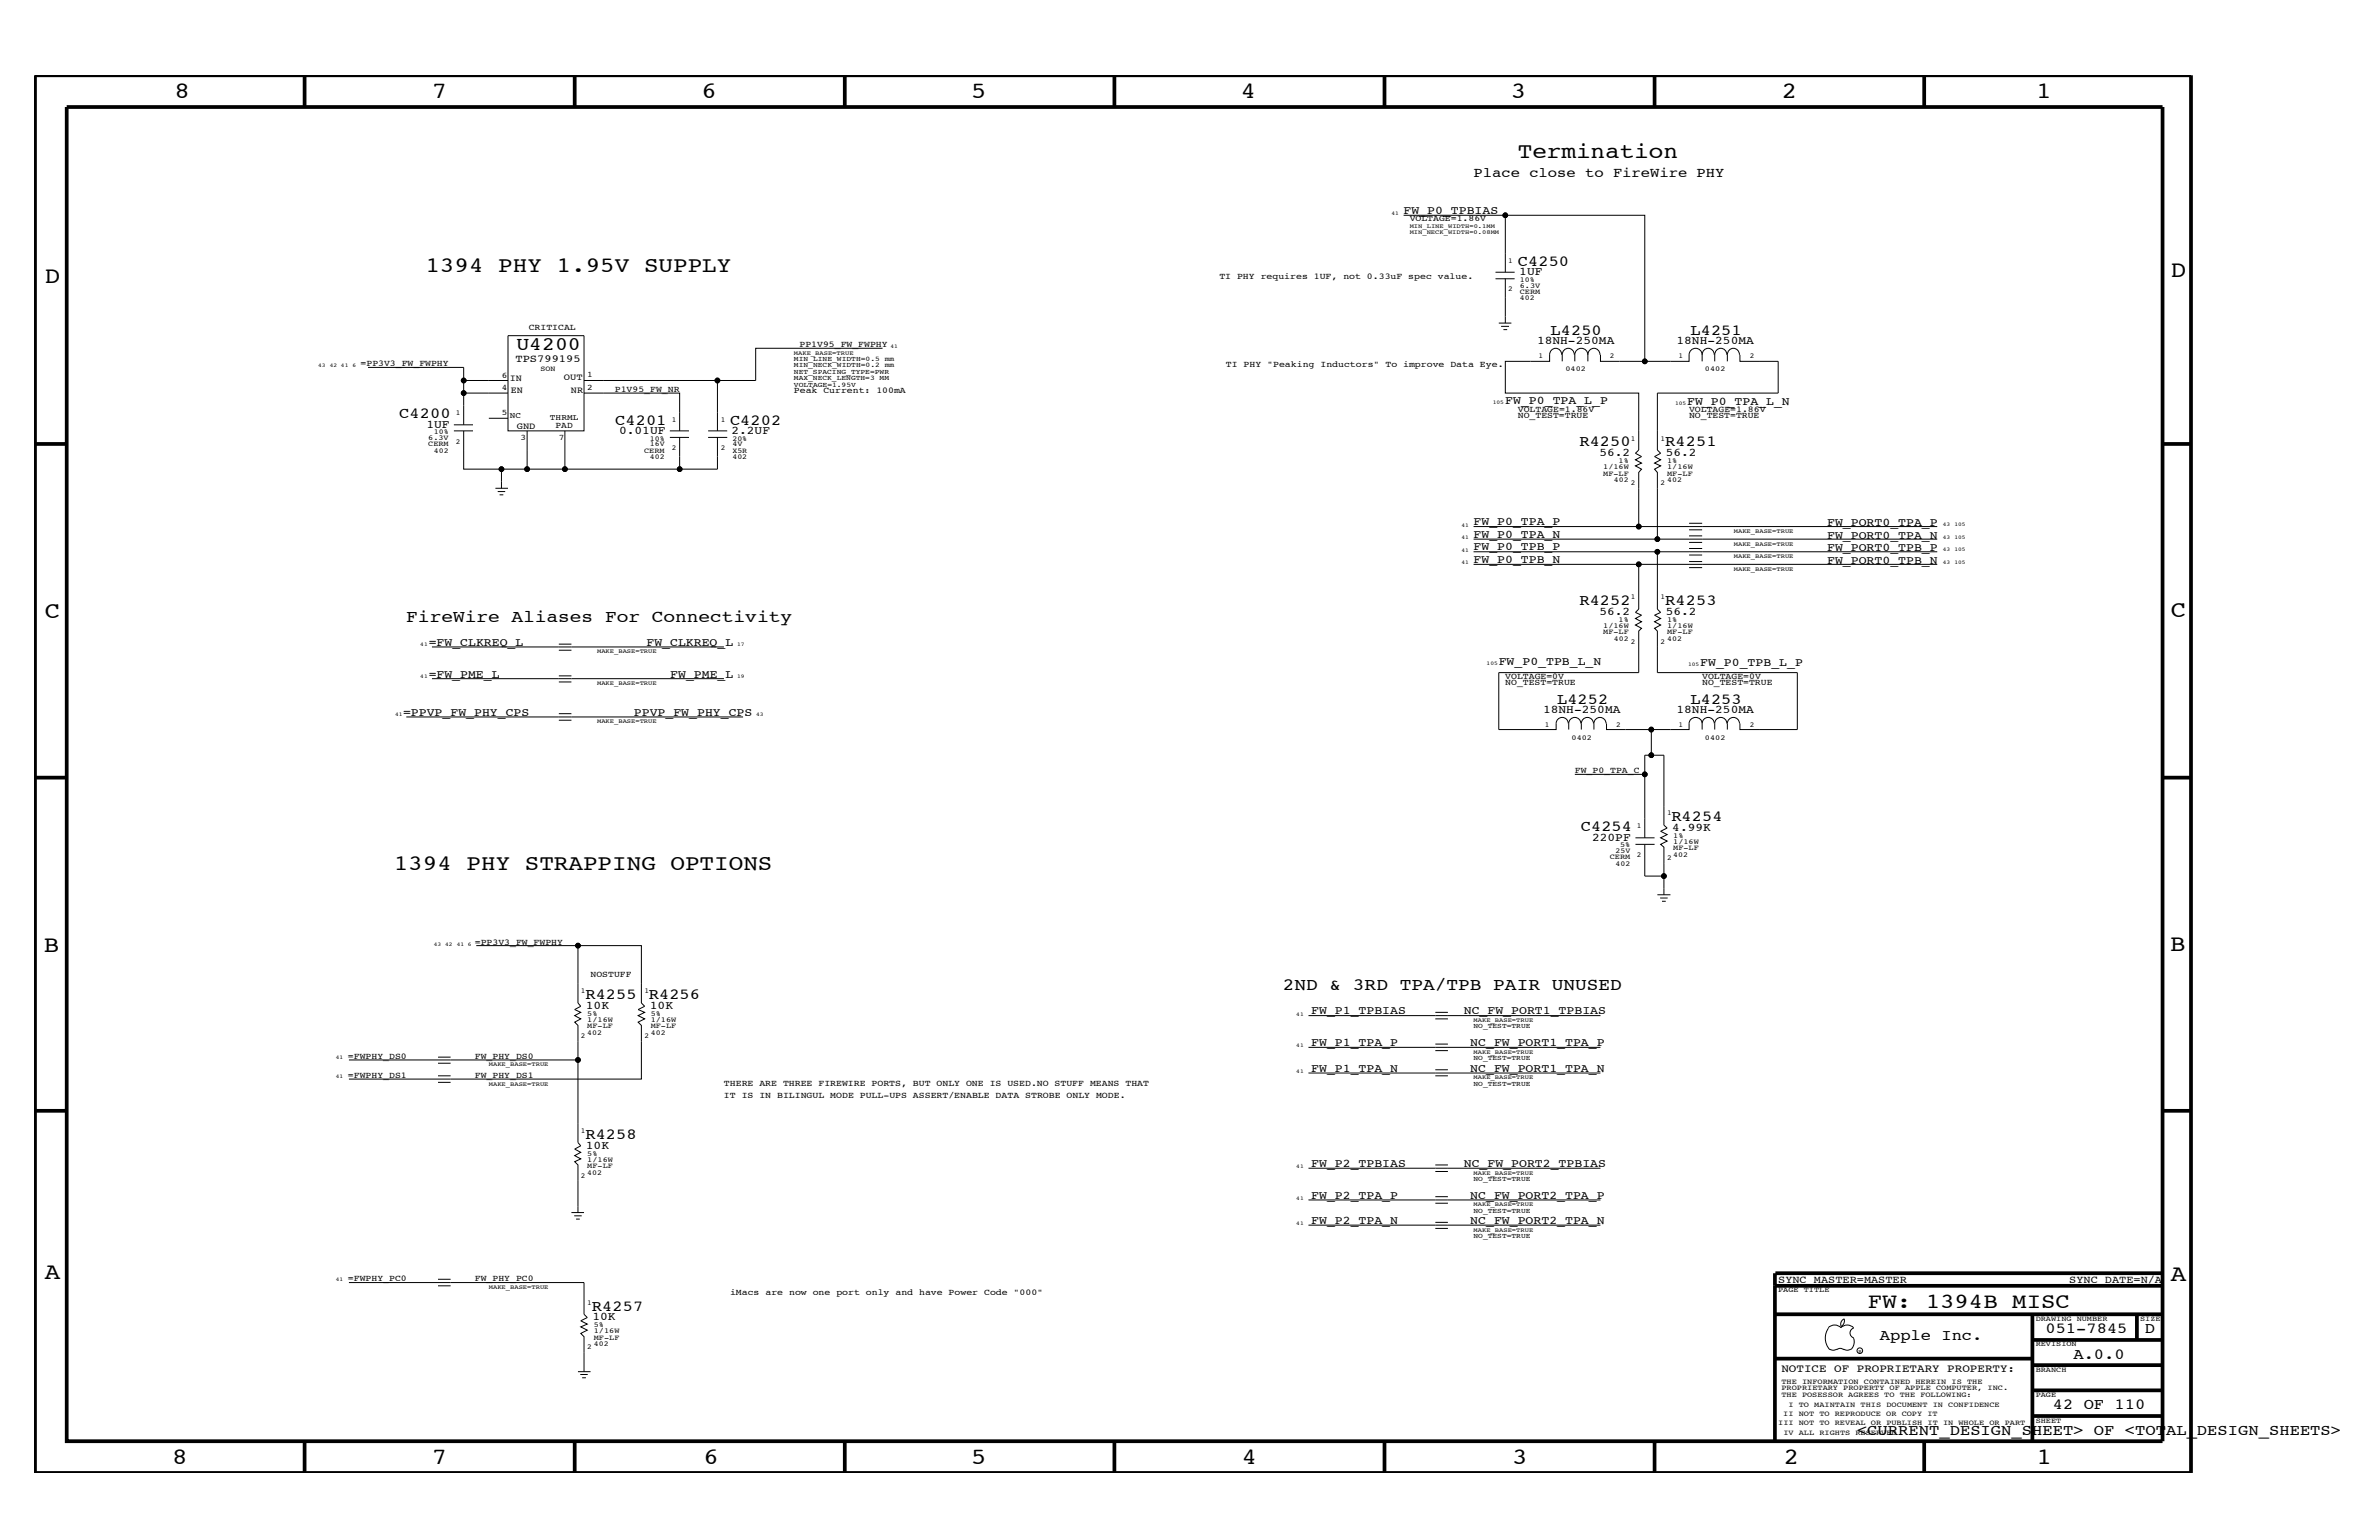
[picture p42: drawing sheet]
<svg xmlns="http://www.w3.org/2000/svg" width="432mm" height="279mm" viewBox="0 0 432 279" stroke-linecap="round" stroke-linejoin="round" font-family="sans-serif">
<defs><g id="words">
<g font-size="4.2">
<text x="31.7" y="17.8">8</text>
<text x="78.4" y="17.8">7</text>
<text x="127.3" y="17.8">6</text>
<text x="176.3" y="17.8">5</text>
<text x="225.2" y="17.8">4</text>
<text x="274.2" y="17.8">3</text>
<text x="323.4" y="17.8">2</text>
<text x="369.6" y="17.8">1</text>
<text x="8.1" y="51.3">D</text>
<text x="394" y="50.3">D</text>
<text x="8.1" y="112.1">C</text>
<text x="394" y="111.9">C</text>
<text x="8" y="172.7">B</text>
<text x="393.9" y="172.5">B</text>
<text x="8.1" y="232">A</text>
<text x="394" y="232.4">A</text>
<text x="31.2" y="265.6">8</text>
<text x="78.4" y="265.6">7</text>
<text x="127.7" y="265.6">6</text>
<text x="176.3" y="265.6">5</text>
<text x="225.4" y="265.6">4</text>
<text x="274.5" y="265.6">3</text>
<text x="323.8" y="265.6">2</text>
<text x="369.7" y="265.6">1</text>
</g>
<g font-size="4">
<text x="275.5" y="28.6">Termination</text>
<text x="77.2" y="49.4">1394 PHY 1.95V SUPPLY</text>
<text x="71.5" y="157.8">1394 PHY STRAPPING OPTIONS</text>
</g>
<text font-size="3.9" x="339" y="237.3">FW: 1394B MISC</text>
<text font-size="3.5" x="93.7" y="63.4">U4200</text>
<g font-size="3.1">
<text x="73.7" y="112.8">FireWire Aliases For Connectivity</text>
<text x="232.8" y="179.7">2ND &amp; 3RD TPA/TPB PAIR UNUSED</text>
</g>
<g font-size="2.8">
<text x="275.5" y="48.2">C4250</text>
<text x="281.4" y="60.8">L4250</text>
<text x="306.8" y="60.8">L4251</text>
<text x="72.5" y="75.9">C4200</text>
<text x="111.7" y="77.1">C4201</text>
<text x="132.5" y="77.1">C4202</text>
<text x="286.7" y="81">R4250</text>
<text x="302.3" y="81">R4251</text>
<text x="286.7" y="109.8">R4252</text>
<text x="302.3" y="109.8">R4253</text>
<text x="282.6" y="127.7">L4252</text>
<text x="306.8" y="127.7">L4253</text>
<text x="303.4" y="149">R4254</text>
<text x="286.9" y="150.8">C4254</text>
<text x="106.3" y="181.3">R4255</text>
<text x="117.8" y="181.3">R4256</text>
<text x="106.3" y="206.6">R4258</text>
<text x="107.4" y="237.8">R4257</text>
<text x="341.2" y="243.1">Apple Inc.</text>
<text x="371.3" y="241.9">051-7845</text>
<text x="389.3" y="241.9">D</text>
<text x="376.3" y="246.5">A.0.0</text>
<text x="372.6" y="255.7">42 OF 110</text>
<text x="337.1" y="260.4">&lt;CURRENT_DESIGN_SHEET&gt; OF &lt;TOTAL_DESIGN_SHEETS&gt;</text>
</g>
<text font-size="2.5" x="267.5" y="32.1">Place close to FireWire PHY</text>
<g font-size="2.1">
<text x="254.8" y="38.8">FW_P0_TPBIAS</text>
<text x="275.8" y="50">1UF</text>
<text x="279" y="62.4">18NH-250MA</text>
<text x="304.3" y="62.4">18NH-250MA</text>
<text x="77.4" y="77.7">1UF</text>
<text x="273.2" y="73.3">FW_P0_TPA_L_P</text>
<text x="306.2" y="73.5">FW_P0_TPA_L_N</text>
<text x="112.4" y="78.8">0.01UF</text>
<text x="132.8" y="78.8">2.2UF</text>
<text x="290.3" y="82.7">56.2</text>
<text x="302.3" y="82.7">56.2</text>
<text x="267.5" y="95.3">FW_P0_TPA_P</text>
<text x="331.6" y="95.4">FW_PORT0_TPA_P</text>
<text x="267.5" y="99.9">FW_P0_TPB_P</text>
<text x="267.5" y="97.6">FW_P0_TPA_N</text>
<text x="331.6" y="100">FW_PORT0_TPB_P</text>
<text x="331.6" y="97.7">FW_PORT0_TPA_N</text>
<text x="267.5" y="102.2">FW_P0_TPB_N</text>
<text x="331.6" y="102.3">FW_PORT0_TPB_N</text>
<text x="290.3" y="111.5">56.2</text>
<text x="302.3" y="111.5">56.2</text>
<text x="77.8" y="117.2">=FW_CLKREQ_L</text>
<text x="117.3" y="117.2">FW_CLKREQ_L</text>
<text x="77.8" y="123">=FW_PME_L</text>
<text x="121.7" y="123">FW_PME_L</text>
<text x="272" y="120.7">FW_P0_TPB_L_N</text>
<text x="308.6" y="120.8">FW_P0_TPB_L_P</text>
<text x="73.2" y="129.8">=PPVP_FW_PHY_CPS</text>
<text x="115.1" y="129.8">PPVP_FW_PHY_CPS</text>
<text x="280.1" y="129.3">18NH-250MA</text>
<text x="304.3" y="129.3">18NH-250MA</text>
<text x="289" y="152.6">220PF</text>
<text x="303.5" y="150.7">4.99K</text>
<text x="106.3" y="183">10K</text>
<text x="117.9" y="183">10K</text>
<text x="238" y="184">FW_P1_TPBIAS</text>
<text x="265.7" y="184">NC_FW_PORT1_TPBIAS</text>
<text x="238" y="189.8">FW_P1_TPA_P</text>
<text x="266.9" y="189.8">NC_FW_PORT1_TPA_P</text>
<text x="238" y="194.4">FW_P1_TPA_N</text>
<text x="266.9" y="194.4">NC_FW_PORT1_TPA_N</text>
<text x="106.3" y="208.4">10K</text>
<text x="238" y="211.7">FW_P2_TPBIAS</text>
<text x="265.7" y="211.7">NC_FW_PORT2_TPBIAS</text>
<text x="238" y="217.5">FW_P2_TPA_P</text>
<text x="266.9" y="217.5">NC_FW_PORT2_TPA_P</text>
<text x="238" y="222.1">FW_P2_TPA_N</text>
<text x="266.9" y="222.1">NC_FW_PORT2_TPA_N</text>
<text x="107.5" y="239.5">10K</text>
</g>
<text font-size="2" x="323.3" y="248.9">NOTICE OF PROPRIETARY PROPERTY:</text>
<g font-size="1.9">
<text x="93.6" y="65.7">TPS799195</text>
<text x="322.7" y="232.7">SYNC_MASTER=MASTER</text>
<text x="375.6" y="232.7">SYNC_DATE=N/A</text>
</g>
<g font-size="1.7">
<text x="92.5" y="69.1">IN</text>
<text x="92.7" y="71.2">EN</text>
<text x="102.4" y="68.9">OUT</text>
<text x="103.6" y="71.2">NR</text>
<text x="93.8" y="77.8">GND</text>
</g>
<g font-size="1.6">
<text x="255.9" y="40.2">VOLTAGE=1.86V</text>
<text x="221.3" y="50.6">TI PHY requires 1UF, not 0.33uF spec value.</text>
<text x="96" y="59.8">CRITICAL</text>
<text x="145.1" y="63">PP1V95_FW_FWPHY</text>
<text x="65.4" y="66.5">=PP3V3_FW_FWPHY</text>
<text x="111.6" y="71.1">P1V95_FW_NR</text>
<text x="144.1" y="71.3">Peak Current: 100mA</text>
<text x="222.5" y="66.7">TI PHY &quot;Peaking Inductors&quot; To improve Data Eye.</text>
<text x="100.8" y="77.7">PAD</text>
<text x="275.5" y="74.8">VOLTAGE=1.86V</text>
<text x="275.5" y="75.9">NO_TEST=TRUE</text>
<text x="306.6" y="74.8">VOLTAGE=1.86V</text>
<text x="306.6" y="75.9">NO_TEST=TRUE</text>
<text x="273.2" y="123.1">VOLTAGE=0V</text>
<text x="273.2" y="124.3">NO_TEST=TRUE</text>
<text x="308.9" y="123.1">VOLTAGE=0V</text>
<text x="308.9" y="124.3">NO_TEST=TRUE</text>
<text x="285.8" y="140.2">FW_P0_TPA_C</text>
<text x="86.2" y="171.4">=PP3V3_FW_FWPHY</text>
<text x="107.2" y="177.3">NOSTUFF</text>
<text x="63.2" y="195.6">=FWPHY_DS1</text>
<text x="63.2" y="192.1">=FWPHY_DS0</text>
<text x="86.2" y="195.6">FW_PHY_DS1</text>
<text x="86.2" y="192.1">FW_PHY_DS0</text>
<text x="131.4" y="197">THERE ARE THREE FIREWIRE PORTS, BUT ONLY ONE IS USED.NO STUFF MEANS THAT</text>
<text x="131.4" y="199.2">IT IS IN BILINGUL MODE PULL-UPS ASSERT/ENABLE DATA STROBE ONLY MODE.</text>
<text x="63.2" y="232.4">=FWPHY_PC0</text>
<text x="86.2" y="232.4">FW_PHY_PC0</text>
<text x="132.5" y="235">iMacs are now one port only and have Power Code &quot;000&quot;</text>
</g>
<g font-size="1.5">
<text x="91.1" y="68.5">6</text>
<text x="91.1" y="70.7">4</text>
<text x="106.6" y="68.4">1</text>
<text x="106.6" y="70.7">2</text>
<text x="91.1" y="75.3">5</text>
<text x="92.5" y="75.9">NC</text>
<text x="99.8" y="76.2">THRML</text>
<text x="94.5" y="79.9">3</text>
<text x="101.4" y="79.9">7</text>
</g>
<g font-size="1.4">
<text x="273.7" y="47.7">1</text>
<text x="273.7" y="52.9">2</text>
<text x="275.8" y="51.1">10%</text>
<text x="275.8" y="52.2">6.3V</text>
<text x="275.8" y="53.3">CERM</text>
<text x="275.8" y="54.5">402</text>
<text x="279.2" y="65">1</text>
<text x="292.2" y="65">2</text>
<text x="304.6" y="65">1</text>
<text x="317.6" y="65">2</text>
<text x="98.1" y="67.3">SON</text>
<text x="284.1" y="67.3">0402</text>
<text x="309.5" y="67.3">0402</text>
<text x="82.7" y="75.3">1</text>
<text x="121.9" y="76.5">1</text>
<text x="130.8" y="76.5">1</text>
<text x="77.7" y="79.9">6.3V</text>
<text x="77.7" y="81">CERM</text>
<text x="78.7" y="82.2">402</text>
<text x="78.7" y="78.8">10%</text>
<text x="82.7" y="80.5">2</text>
<text x="116.9" y="82.2">CERM</text>
<text x="117.9" y="80">10%</text>
<text x="117.9" y="83.3">402</text>
<text x="117.9" y="81">16V</text>
<text x="121.9" y="81.6">2</text>
<text x="130.8" y="81.6">2</text>
<text x="132.9" y="81">4V</text>
<text x="132.9" y="80">20%</text>
<text x="132.9" y="82.2">X5R</text>
<text x="132.9" y="83.3">402</text>
<text x="296" y="80">1</text>
<text x="301.4" y="80">1</text>
<text x="291" y="85.1">1/16W</text>
<text x="291" y="86.3">MF-LF</text>
<text x="292.9" y="87.4">402</text>
<text x="293.8" y="84">1%</text>
<text x="296" y="88">2</text>
<text x="301.4" y="88">2</text>
<text x="302.6" y="85.1">1/16W</text>
<text x="302.6" y="84">1%</text>
<text x="302.6" y="87.4">402</text>
<text x="302.6" y="86.3">MF-LF</text>
<text x="291" y="114">1/16W</text>
<text x="293.8" y="112.8">1%</text>
<text x="296" y="108.7">1</text>
<text x="301.4" y="108.7">1</text>
<text x="302.6" y="114">1/16W</text>
<text x="302.6" y="112.8">1%</text>
<text x="291" y="115.1">MF-LF</text>
<text x="292.9" y="116.3">402</text>
<text x="296" y="116.9">2</text>
<text x="301.4" y="116.9">2</text>
<text x="302.6" y="115.1">MF-LF</text>
<text x="302.6" y="116.3">402</text>
<text x="280.4" y="131.9">1</text>
<text x="293.4" y="131.9">2</text>
<text x="304.6" y="131.9">1</text>
<text x="317.6" y="131.9">2</text>
<text x="285.2" y="134.2">0402</text>
<text x="309.5" y="134.2">0402</text>
<text x="302.6" y="147.9">1</text>
<text x="292.2" y="155.9">CERM</text>
<text x="293.2" y="154.8">25V</text>
<text x="294" y="153.7">5%</text>
<text x="297.1" y="155.5">2</text>
<text x="297.1" y="150.2">1</text>
<text x="303.7" y="152">1%</text>
<text x="303.7" y="153.2">1/16W</text>
<text x="303.7" y="154.3">MF-LF</text>
<text x="303.7" y="155.5">402</text>
<text x="293.2" y="157.1">402</text>
<text x="302.6" y="156.1">2</text>
<text x="105.4" y="180.2">1</text>
<text x="106.6" y="184.3">5%</text>
<text x="106.6" y="185.4">1/16W</text>
<text x="117" y="180.2">1</text>
<text x="118.1" y="185.4">1/16W</text>
<text x="118.1" y="184.3">5%</text>
<text x="105.4" y="188.3">2</text>
<text x="106.6" y="187.7">402</text>
<text x="106.6" y="186.5">MF-LF</text>
<text x="117" y="188.3">2</text>
<text x="118.1" y="187.7">402</text>
<text x="118.1" y="186.5">MF-LF</text>
<text x="105.4" y="205.6">1</text>
<text x="106.6" y="209.7">5%</text>
<text x="105.4" y="213.6">2</text>
<text x="106.6" y="210.8">1/16W</text>
<text x="106.6" y="211.9">MF-LF</text>
<text x="106.6" y="213.1">402</text>
<text x="106.6" y="236.8">1</text>
<text x="322.7" y="234.4">PAGE TITLE</text>
<text x="369.5" y="239.6">DRAWING NUMBER</text>
<text x="388.5" y="239.6">SIZE</text>
<text x="106.6" y="244.8">2</text>
<text x="107.8" y="241.9">1/16W</text>
<text x="107.8" y="240.7">5%</text>
<text x="107.8" y="243.1">MF-LF</text>
<text x="107.8" y="244.2">402</text>
<text x="369.5" y="244.2">REVISION</text>
<text x="323.3" y="251.1">THE INFORMATION CONTAINED HEREIN IS THE</text>
<text x="369.5" y="248.9">BRANCH</text>
<text x="323.3" y="253.4">THE POSESSOR AGREES TO THE FOLLOWING:</text>
<text x="323.3" y="252.3">PROPRIETARY PROPERTY OF APPLE COMPUTER, INC.</text>
<text x="323.7" y="256.9">II NOT TO REPRODUCE OR COPY IT</text>
<text x="324.6" y="255.2">I TO MAINTAIN THIS DOCUMENT IN CONFIDENCE</text>
<text x="369.5" y="253.4">PAGE</text>
<text x="322.7" y="258.6">III NOT TO REVEAL OR PUBLISH IT IN WHOLE OR PART</text>
<text x="323.7" y="260.4">IV ALL RIGHTS RESERVED</text>
<text x="369.5" y="258.1">SHEET</text>
</g>
<g font-size="1.3">
<text x="144.1" y="65.6">MIN_LINE_WIDTH=0.5 mm</text>
<text x="144.1" y="66.7">MIN_NECK_WIDTH=0.2 mm</text>
<text x="144.1" y="67.8">NET_SPACING_TYPE=PWR</text>
<text x="144.1" y="69">MAX_NECK_LENGTH=3 MM</text>
<text x="144.1" y="70.1">VOLTAGE=1.95V</text>
<text x="267.5" y="186.5">NO_TEST=TRUE</text>
<text x="267.5" y="197">NO_TEST=TRUE</text>
<text x="267.5" y="192.3">NO_TEST=TRUE</text>
<text x="267.5" y="214.2">NO_TEST=TRUE</text>
<text x="267.5" y="220">NO_TEST=TRUE</text>
<text x="267.5" y="224.6">NO_TEST=TRUE</text>
</g>
<g font-size="1.1">
<text x="255.9" y="41.3">MIN_LINE_WIDTH=0.1MM</text>
<text x="255.9" y="42.4">MIN_NECK_WIDTH=0.08MM</text>
<text x="144.1" y="64.4">MAKE_BASE=TRUE</text>
<text x="314.7" y="101.3">MAKE_BASE=TRUE</text>
<text x="314.7" y="99">MAKE_BASE=TRUE</text>
<text x="314.7" y="96.6">MAKE_BASE=TRUE</text>
<text x="314.7" y="103.6">MAKE_BASE=TRUE</text>
<text x="108.4" y="118.6">MAKE_BASE=TRUE</text>
<text x="108.4" y="124.3">MAKE_BASE=TRUE</text>
<text x="108.4" y="131.3">MAKE_BASE=TRUE</text>
<text x="267.5" y="185.4">MAKE_BASE=TRUE</text>
<text x="267.5" y="191.2">MAKE_BASE=TRUE</text>
<text x="88.7" y="193.5">MAKE_BASE=TRUE</text>
<text x="88.7" y="197">MAKE_BASE=TRUE</text>
<text x="267.5" y="195.8">MAKE_BASE=TRUE</text>
<text x="267.5" y="213.1">MAKE_BASE=TRUE</text>
<text x="267.5" y="218.9">MAKE_BASE=TRUE</text>
<text x="267.5" y="223.5">MAKE_BASE=TRUE</text>
<text x="88.7" y="233.9">MAKE_BASE=TRUE</text>
</g>
<g font-size="1">
<text x="252.6" y="39.1">41</text>
<text x="161.6" y="63.2">41</text>
<text x="57.7" y="66.7">43</text>
<text x="59.9" y="66.7">42 41</text>
<text x="64" y="66.7">6</text>
<text x="270.9" y="73.3">105</text>
<text x="304" y="73.5">105</text>
<text x="265.3" y="95.5">41</text>
<text x="352.6" y="95.4">43</text>
<text x="354.8" y="95.4">105</text>
<text x="265.3" y="97.8">41</text>
<text x="265.3" y="100.1">41</text>
<text x="352.6" y="100">43</text>
<text x="352.6" y="97.7">43</text>
<text x="354.8" y="100">105</text>
<text x="354.8" y="97.7">105</text>
<text x="265.3" y="102.4">41</text>
<text x="352.6" y="102.3">43</text>
<text x="354.8" y="102.3">105</text>
<text x="76.3" y="117.2">41</text>
<text x="133.8" y="117.2">17</text>
<text x="76.3" y="123">41</text>
<text x="133.8" y="123">19</text>
<text x="269.8" y="120.7">105</text>
<text x="306.4" y="120.8">105</text>
<text x="71.7" y="129.8">41</text>
<text x="137.2" y="129.8">43</text>
<text x="78.7" y="171.6">43 42</text>
<text x="82.9" y="171.6">41 6</text>
<text x="235.3" y="184.3">41</text>
<text x="235.3" y="190">41</text>
<text x="61" y="195.6">41</text>
<text x="61" y="192.1">41</text>
<text x="235.3" y="194.7">41</text>
<text x="235.3" y="211.9">41</text>
<text x="235.3" y="217.7">41</text>
<text x="235.3" y="222.3">41</text>
<text x="61" y="232.4">41</text>
</g>
<text font-size=".9" x="337.3" y="245.4">R</text>
</g></defs>
<g fill="none" stroke="#000" stroke-width=".18">
<path d="M254.8 39.1h18.4M271.4 50.6h3.5M271.4 49.4h3.5M272 58.6h2.3M272.5 59.2h1.4M272.9 59.8h.7M273.2 49.4v-10.3h25.3v26.5h8.1v-1.2a1.19 1.19 0 0 1 1.2-1.2 1.19 1.19 0 0 1 1.1 1.2M273.2 50.6v8M66.8 66.7h17.4v2.3M82.4 78.2h3.5M82.4 77.1h3.5M84.2 78.2v6.9h11.5"/>
<path d="M88.7 75.9h3.5M92.2 60.9h13.8v17.3h-13.8zM92.2 71.3h-8v5.8M92.2 69h-8v2.3M95.7 78.2v6.9h6.8M102.5 78.2v6.9h20.9M106 71.3h17.4v6.9M106 69h24.2v9.2M121.6 79.4h3.5M121.6 78.2h3.5M123.4 79.4v5.7h6.8v-5.7M128.5 79.4h3.5"/>
<path d="M128.5 78.2h3.5M160.2 63.2h-23v5.8h-7M283.5 64.4a1.1 1.1 0 0 0-1.1-1.2 1.1 1.1 0 0 0-1.1 1.2v1.2h-8.1v5.7h24.2v10.3l-.6 .6 1.1 .6-1.1 .6 1.1 .6-1.1 .5 1.1 .6-.5 .6v9.8h54.2M285.8 64.4a1.1 1.1 0 0 0-1.2-1.2 1.1 1.1 0 0 0-1.1 1.2v1.2M288.2 64.4a1.19 1.19 0 0 0-1.2-1.2 1.19 1.19 0 0 0-1.2 1.2v1.2M288.2 64.4a1.1 1.1 0 0 1 1.1-1.2 1.1 1.1 0 0 1 1.1 1.2M288.2 64.4v1.2M290.5 64.4v1.2h8M308.9 64.4a1.1 1.1 0 0 1 1.1-1.2 1.1 1.1 0 0 1 1.2 1.2M308.9 64.4v1.2M313.4 64.4a1.1 1.1 0 0 0-1.1-1.2 1.1 1.1 0 0 0-1.1 1.2v1.2M315.7 64.4a1.1 1.1 0 0 0-1.1-1.2 1.1 1.1 0 0 0-1.1 1.2v1.2"/>
<path d="M315.8 64.4v1.2h6.9v5.7h-21.9v10.3l.6 .6-1.1 .6 1.1 .6-1.1 .6 1.1 .5-1.1 .6 .5 .6v12.1h50.8M89.9 88.6h2.3M90.3 89.2h1.4M90.7 89.8h.7M91 85.1v3.5M267.5 97.8h33.3M267.5 95.5h29.9M306.6 98.4h2.3M306.6 97.2h2.3M306.6 96.1h2.3M306.6 94.9h2.3M306.6 99.5h2.3"/>
<path d="M78.4 117.4h53M101.4 118h2.3M101.4 116.9h2.3M267.5 102.4h29.9v8.1l-.6 .6 1.1 .5-1.1 .6 1.1 .6-1.1 .6 1.1 .6-.5 .5v7.5h-25.4v10.4h10.4v-1.1a1.1 1.1 0 0 1 1.1-1.1 1.1 1.1 0 0 1 1.1 1.1M267.5 100.1h84.1M297.4 102.4h54.2M300.8 100.1v10.4l.6 .6-1.1 .5 1.1 .6-1.1 .6 1.1 .6-1.1 .6 .5 .5v7.5h25.4v10.4h-10.4v-1.1M306.6 103h2.3M306.6 101.9h2.3M306.6 100.7h2.3M73.7 130.1h61.2M78.4 123.1h53"/>
<path d="M101.4 123.7h2.3M101.4 122.6h2.3M101.4 130.7h2.3M101.4 129.5h2.3M286.9 131.3a1.1 1.1 0 0 0-1.1-1.1 1.1 1.1 0 0 0-1.1 1.1v1.1M289.2 131.3a1.1 1.1 0 0 0-1.1-1.1 1.1 1.1 0 0 0-1.1 1.1v1.1M291.5 131.3a1.1 1.1 0 0 0-1.1-1.1 1.1 1.1 0 0 0-1.1 1.1v1.1M291.6 131.3v1.1h15v-1.1a1.19 1.19 0 0 1 1.2-1.1 1.19 1.19 0 0 1 1.1 1.1M299.7 132.4v4.6M308.9 131.3a1.1 1.1 0 0 1 1.1-1.1 1.1 1.1 0 0 1 1.2 1.1M308.9 131.3v1.1M313.4 131.3a1.1 1.1 0 0 0-1.1-1.1 1.1 1.1 0 0 0-1.1 1.1v1.1"/>
<path d="M315.7 131.3a1.1 1.1 0 0 0-1.1-1.1 1.1 1.1 0 0 0-1.1 1.1v1.1M285.8 140.5h12.7M296.8 153.2h3.5M296.8 152h3.5M298.5 152v-15h3.5v12.7l.6 .5-1.2 .6 1.2 .6-1.2 .6 1.2 .6-1.2 .6 .6 .5v5.2h-3.5v-5.7M302 158.9v3.4M86.4 171.6h18.5v10.4l.5 .6-1.1 .6 1.1 .5-1.1 .6 1.1 .6-1.1 .5 .6 .6v6.3M104.9 171.6h11.5v10.4l.6 .6-1.2 .6 1.2 .5-1.2 .6 1.2 .6-1.2 .5 .6 .6v9.8h-53.1M300.8 162.3h2.4M301.3 162.9h1.4M301.7 163.5h.6M63.3 192.3h41.6v15l.5 .6-1.1 .6 1.1 .6-1.1 .6 1.1 .6-1.1 .5 .6 .6v8.6"/>
<path d="M79.5 195.2h2.3M79.5 192.9h2.3M79.5 191.8h2.3M79.5 196.4h2.3M237.5 184.3h53M237.5 190h53M237.5 194.7h53M260.5 184.9h2.3M260.5 183.7h2.3M260.5 190.6h2.3M260.5 189.4h2.3M260.5 195.2h2.3"/>
<path d="M260.5 194.1h2.3M103.7 220h2.3M237.5 211.9h53M237.5 217.7h53M260.5 212.5h2.3M260.5 211.4h2.3M260.5 218.3h2.3M260.5 217.1h2.3M63.3 232.7h42.7v5.7l.6 .6-1.2 .6 1.2 .6-1.2 .5 1.2 .6-1.2 .6 .6 .6v6.4M79.5 233.3h2.3M79.5 232.1h2.3M104.2 220.6h1.4"/>
<path d="M104.6 221.2h.6M237.5 222.3h53M260.5 222.9h2.3M260.5 221.8h2.3M334.7 239.3l.1 .3a1.19 1.19 0 0 1-.6 1.1M334.8 239.3a1.02 1.02 0 0 0-.6 1.3M104.9 248.9h2.3M105.3 249.4h1.4M105.7 250h.6M331.8 240.9a1.61 1.61 0 0 1 2.4 0M331.9 241a3.1 3.1 0 0 0 .2 3.9M332.1 244.8l.6 .2 .7-.2"/>
<path d="M333.4 244.9l.6-.3 .7 .3M334.1 240.9a1.61 1.61 0 0 1 2.3 0M334.6 244.8l.7 .2 .6-.2M336.4 242.8l.2 .6a1.95 1.95 0 0 1-.6 1.4M336.5 240.9a.93 .93 0 0 0-.7 .9 .93 .93 0 0 0 .7 .9"/>
<circle cx="273.2" cy="39.1" r=".42"/>
<circle cx="84.2" cy="71.3" r=".42"/>
<circle cx="84.2" cy="69" r=".42"/>
<circle cx="130.2" cy="69" r=".42"/>
<circle cx="298.5" cy="65.6" r=".42"/>
<circle cx="91" cy="85.1" r=".42"/>
<circle cx="95.7" cy="85.1" r=".42"/>
<circle cx="102.5" cy="85.1" r=".42"/>
<circle cx="123.4" cy="85.1" r=".42"/>
<circle cx="297.4" cy="95.5" r=".42"/>
<circle cx="300.8" cy="97.8" r=".42"/>
<circle cx="297.4" cy="102.4" r=".42"/>
<circle cx="300.8" cy="100.1" r=".42"/>
<circle cx="299.7" cy="137" r=".42"/>
<circle cx="299.7" cy="132.4" r=".42"/>
<circle cx="298.5" cy="140.5" r=".42"/>
<circle cx="302" cy="158.9" r=".42"/>
<circle cx="104.9" cy="171.6" r=".42"/>
<circle cx="104.9" cy="192.3" r=".42"/>
<circle cx="337.6" cy="245.1" r=".51"/>
</g>
<g fill="none" stroke="#000" stroke-width=".68" stroke-linecap="butt">
<path d="M6.4 13.7h391.3v253.5h-391.3zM12.1 19.4h380.4v242.1h-380.4zM55.3 13.7v5.7M104.3 13.7v5.7M153.3 13.7v5.7M202.3 13.7v5.7M251.3 13.7v5.7M300.3 13.7v5.7M349.3 13.7v5.7M6.4 80.5h5.7M392.5 80.5h5.2M6.4 141.1h5.7"/>
<path d="M392.5 141.1h5.2M6.4 201.5h5.7M392.5 201.5h5.2M322.2 231v30.5M322.2 233.3h70.3M322.2 238.4h70.3M322.2 231h70.3M368.9 238.4v23.1M387.9 238.4v4.7M322.2 246.5h46.7M368.9 256.9h23.6M368.9 252.3h23.6"/>
<path d="M368.9 247.7h23.6M368.9 243.1h23.6M55.3 261.5v5.7M104.3 261.5v5.7M153.3 261.5v5.7M202.3 261.7v5.5M251.3 261.5v5.7M300.3 261.5v5.7M349.3 261.5v5.7"/>
</g>
<g fill="#000">
<circle cx="273.2" cy="39.1" r=".42"/>
<circle cx="84.2" cy="71.3" r=".42"/>
<circle cx="84.2" cy="69" r=".42"/>
<circle cx="130.2" cy="69" r=".42"/>
<circle cx="298.5" cy="65.6" r=".42"/>
<circle cx="91" cy="85.1" r=".42"/>
<circle cx="95.7" cy="85.1" r=".42"/>
<circle cx="102.5" cy="85.1" r=".42"/>
<circle cx="123.4" cy="85.1" r=".42"/>
<circle cx="297.4" cy="95.5" r=".42"/>
<circle cx="300.8" cy="97.8" r=".42"/>
<circle cx="297.4" cy="102.4" r=".42"/>
<circle cx="300.8" cy="100.1" r=".42"/>
<circle cx="299.7" cy="132.4" r=".42"/>
<circle cx="299.7" cy="137" r=".42"/>
<circle cx="298.5" cy="140.5" r=".42"/>
<circle cx="302" cy="158.9" r=".42"/>
<circle cx="104.9" cy="171.6" r=".42"/>
<circle cx="104.9" cy="192.3" r=".42"/>
</g>
<use href="#words"/>
</svg>
